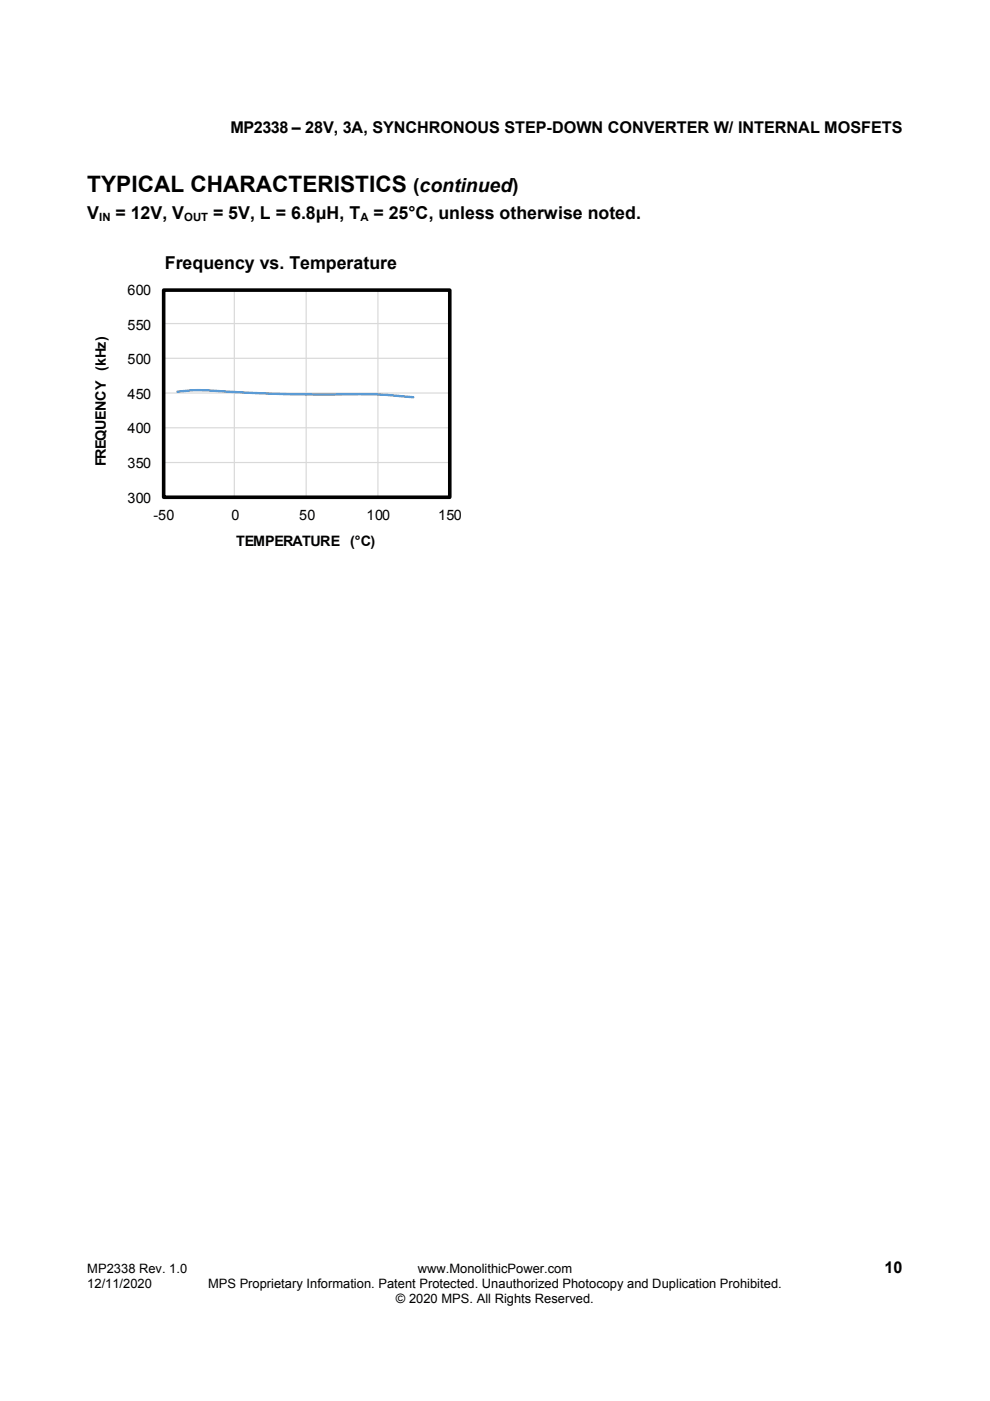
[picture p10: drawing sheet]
<svg xmlns="http://www.w3.org/2000/svg" width="210mm" height="297mm" viewBox="0 0 210 297" stroke-linecap="round" stroke-linejoin="round" font-family="sans-serif">
<defs><g id="words">
<text font-size="4.8" x="18.5" y="40.8">TYPICAL CHARACTERISTICS</text>
<text font-size="4.1" x="87.6" y="40.8">(continued)</text>
<g font-size="3.8">
<text x="18.5" y="46.4">V</text>
<text x="24.5" y="46.4">= 12V, V</text>
<text x="45.2" y="46.4">= 5V, L = 6.8μH, T</text>
<text x="79.2" y="46.4">= 25°C, unless otherwise noted.</text>
<text x="35" y="56.9">Frequency vs. Temperature</text>
</g>
<g font-size="3.4">
<text x="48.9" y="28.2">MP2338 – 28V, 3A, SYNCHRONOUS STEP-DOWN CONVERTER W/ INTERNAL MOSFETS</text>
<text x="187.6" y="269.9">10</text>
</g>
<g font-size="3">
<text x="27.1" y="62.5">600</text>
<text x="27.1" y="69.9">550</text>
<text x="27.1" y="77.2">500</text>
<text x="27.1" y="84.6">450</text>
<text x="27.1" y="91.9">400</text>
<text x="22.4" y="98.8" transform="rotate(-90 22.4 98.8)">FREQUENCY (kHz)</text>
<text x="27.1" y="99.3">350</text>
<text x="27.1" y="106.6">300</text>
<text x="32.6" y="110.2">-50</text>
<text x="49.1" y="110.2">0</text>
<text x="63.4" y="110.2">50</text>
<text x="77.8" y="110.2">100</text>
<text x="93" y="110.2">150</text>
<text x="50.1" y="115.7">TEMPERATURE (°C)</text>
</g>
<g font-size="2.7">
<text x="18.5" y="269.9">MP2338 Rev. 1.0</text>
<text x="88.6" y="269.9">www.MonolithicPower.com</text>
<text x="18.5" y="273.2">12/11/2020</text>
<text x="44.1" y="273.2">MPS Proprietary Information. Patent Protected. Unauthorized Photocopy and Duplication Prohibited.</text>
<text x="84" y="276.3">© 2020 MPS. All Rights Reserved.</text>
</g>
<g font-size="2.4">
<text x="21" y="46.8">IN</text>
<text x="39.1" y="46.8">OUT</text>
<text x="76.5" y="46.8">A</text>
</g>
</g></defs>
<path d="M34.7 76h60.7M34.7 68.6h60.7M34.7 61.5h60.7v43.9M49.7 61.5v43.9M64.9 61.5v43.9M80.2 61.5v43.9M34.7 98.1h60.7M34.7 90.7h60.7M34.7 83.3h60.7" fill="none" stroke="#d9d9d9" stroke-width=".25"/>
<path d="M34.7 61.5h60.7v43.9h-60.7z" fill="none" stroke="#000" stroke-width=".76" stroke-linecap="butt"/>
<path d="M34.7 61.5v43.9h60.7" fill="none" stroke="#000" stroke-width=".25"/>
<path d="M37.6 83a52.6 52.6 0 0 1 12.2 .1l10.9 .5h10.1a108.8 108.8 0 0 1 16.9 .6" fill="none" stroke="#5b9bd5" stroke-width=".51"/>
<use href="#words"/>
</svg>
